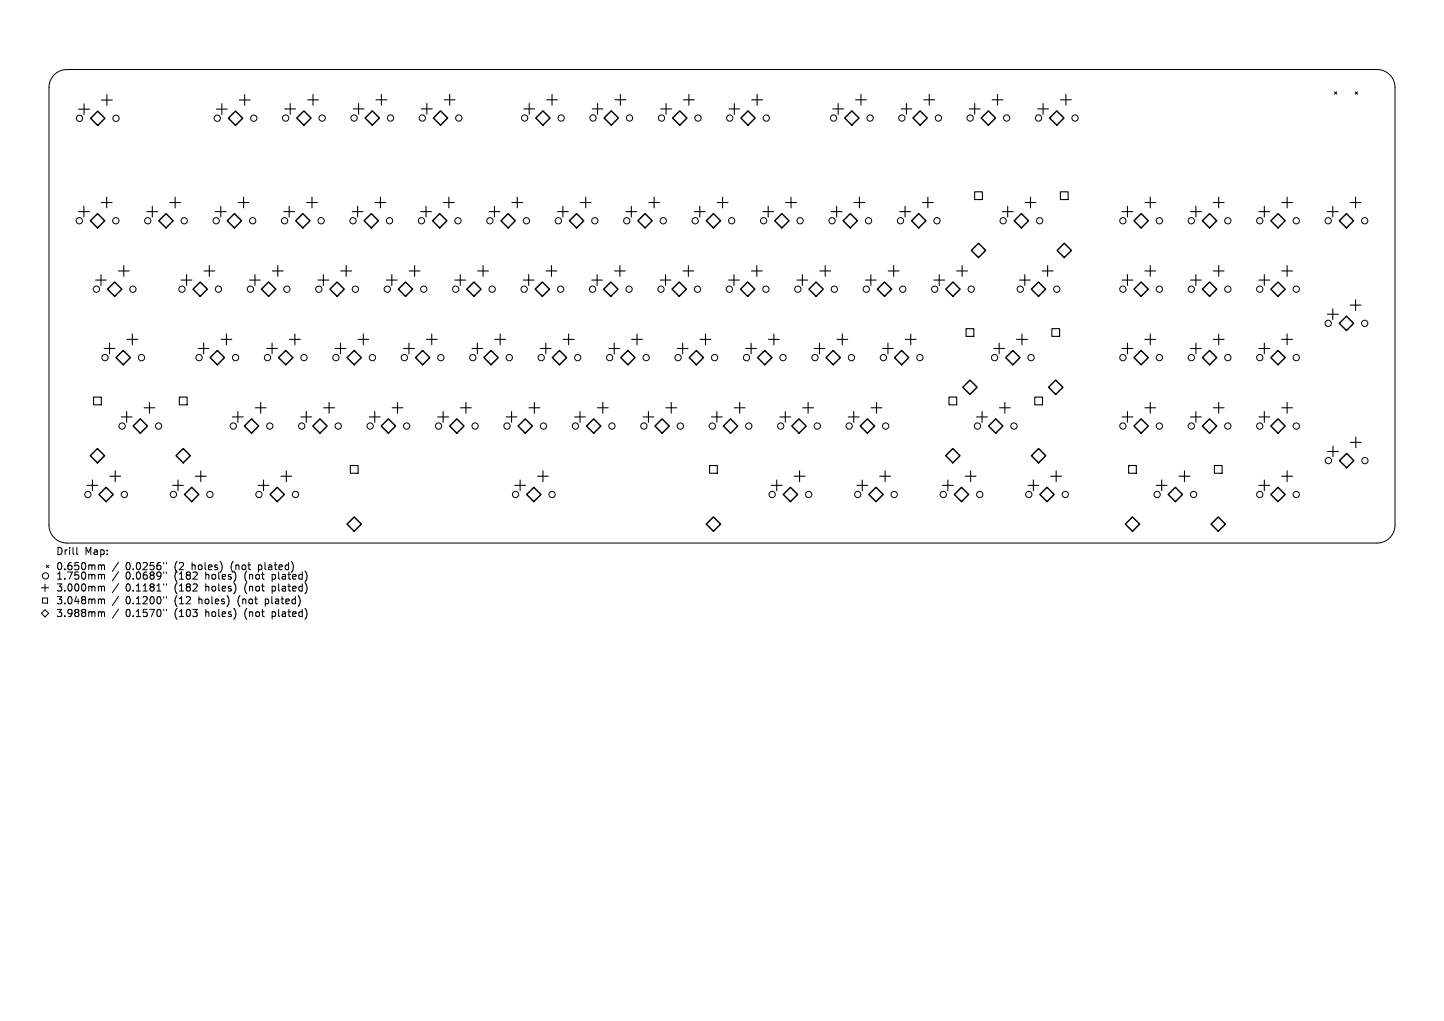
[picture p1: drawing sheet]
<svg xmlns="http://www.w3.org/2000/svg" width="297mm" height="210mm" viewBox="0 0 297 210" stroke-linecap="round" stroke-linejoin="round" font-family="sans-serif">
<defs><g id="words">
<g font-size="2.1">
<text x="11.5" y="114.4">Drill</text>
<text x="11.5" y="117.5">0.650mm</text>
<text x="11.5" y="119.4">1.750mm</text>
<text x="17.4" y="114.4">Map:</text>
<text x="25.8" y="117.5">0.0256&quot;</text>
<text x="25.8" y="119.4">0.0689&quot;</text>
<text x="36" y="117.5">(2</text>
<text x="36" y="119.4">(182</text>
<text x="39.7" y="117.5">holes)</text>
<text x="42.5" y="119.4">holes)</text>
<text x="47.8" y="117.5">(not</text>
<text x="50.6" y="119.4">(not</text>
<text x="53.6" y="117.5">plated)</text>
<text x="56.4" y="119.4">plated)</text>
<text x="11.5" y="121.9">3.000mm</text>
<text x="11.5" y="124.5">3.048mm</text>
<text x="25.8" y="121.9">0.1181&quot;</text>
<text x="25.8" y="124.5">0.1200&quot;</text>
<text x="36" y="121.9">(182</text>
<text x="36" y="124.5">(12</text>
<text x="41.1" y="124.5">holes)</text>
<text x="42.5" y="121.9">holes)</text>
<text x="49.2" y="124.5">(not</text>
<text x="50.6" y="121.9">(not</text>
<text x="55" y="124.5">plated)</text>
<text x="56.4" y="121.9">plated)</text>
<text x="11.5" y="127.1">3.988mm</text>
<text x="25.8" y="127.1">0.1570&quot;</text>
<text x="36" y="127.1">(103</text>
<text x="42.5" y="127.1">holes)</text>
<text x="50.6" y="127.1">(not</text>
<text x="56.4" y="127.1">plated)</text>
</g>
</g></defs>
<g fill="none" stroke="#000" stroke-width=".21">
<path d="M11.2 15.4a3.7 3.7 0 0 1 2.6-1.1h269.4a3.7 3.7 0 0 1 3.7 3.7v90a3.7 3.7 0 0 1-3.7 3.7h-269.4a3.7 3.7 0 0 1-3.7-3.7v-90a3.7 3.7 0 0 1 1.1-2.6zM274.5 18.9l.5 .5M275 18.9l-.5 .5M278.7 18.9l.5 .5M279.2 18.9l-.5 .5M9.5 116.3l.5 .4M10 116.3l-.5 .4M15.8 112.6v1.3l.2 .2M20.4 116.2l.5 .2M20.4 118.1l.5 .3M20.9 116.4l.2-.2 .3 .1 .1 .9M20.9 116.4v.8"/>
<path d="M20.9 118.4v.7M20.9 118.4l.2-.3 .3 .1 .1 .9M24.4 115.6l-1.3 1.9M24.4 117.6l-1.3 1.9M33.7 115.7v.3M33.7 117.7v.2M34.2 115.7v.3M34.2 117.7v.2M8.5 120.9h1.5M8.7 123h1.1v1h-1.1zM9.3 125.4l.7 .7-.7 .8-.8-.8zM9.3 120.2v1.4"/>
<path d="M20.4 120.6l.5 .2M20.4 123.2l.5 .2M20.4 125.8l.5 .2M20.9 120.8v.8M20.9 123.4v.8M20.9 126v.8M20.9 120.8l.2-.2 .3 .1 .1 .9M20.9 123.4l.2-.2 .3 .1 .1 .9M20.9 126l.2-.2 .3 .1 .1 .9M24.4 120l-1.3 1.9M24.4 122.6l-1.3 1.9M24.4 125.3l-1.3 1.9"/>
<path d="M33.7 120.1v.3M33.7 122.7v.3M33.7 125.3v.3M34.2 120.1v.3M34.2 122.7v.3M34.2 125.3v.3"/>
<circle cx="16.4" cy="24.3" r=".65"/>
<circle cx="23.9" cy="24.3" r=".65"/>
<circle cx="44.7" cy="24.3" r=".65"/>
<circle cx="52.2" cy="24.3" r=".65"/>
<circle cx="58.8" cy="24.3" r=".65"/>
<circle cx="66.3" cy="24.3" r=".65"/>
<circle cx="72.8" cy="24.3" r=".65"/>
<circle cx="80.3" cy="24.3" r=".65"/>
<circle cx="86.9" cy="24.3" r=".65"/>
<circle cx="94.4" cy="24.3" r=".65"/>
<circle cx="107.9" cy="24.3" r=".65"/>
<circle cx="115.4" cy="24.3" r=".65"/>
<circle cx="122" cy="24.3" r=".65"/>
<circle cx="129.5" cy="24.3" r=".65"/>
<circle cx="136.1" cy="24.3" r=".65"/>
<circle cx="143.6" cy="24.3" r=".65"/>
<circle cx="150.1" cy="24.3" r=".65"/>
<circle cx="157.6" cy="24.3" r=".65"/>
<circle cx="171.5" cy="24.3" r=".65"/>
<circle cx="179" cy="24.3" r=".65"/>
<circle cx="185.5" cy="24.3" r=".65"/>
<circle cx="193" cy="24.3" r=".65"/>
<circle cx="199.5" cy="24.3" r=".65"/>
<circle cx="207" cy="24.3" r=".65"/>
<circle cx="213.6" cy="24.3" r=".65"/>
<circle cx="221.1" cy="24.3" r=".65"/>
<circle cx="16.3" cy="45.4" r=".65"/>
<circle cx="19.8" cy="59.5" r=".65"/>
<circle cx="23.8" cy="45.4" r=".65"/>
<circle cx="27.3" cy="59.5" r=".65"/>
<circle cx="30.4" cy="45.4" r=".65"/>
<circle cx="37.4" cy="59.5" r=".65"/>
<circle cx="37.9" cy="45.4" r=".65"/>
<circle cx="44.5" cy="45.4" r=".65"/>
<circle cx="44.9" cy="59.5" r=".65"/>
<circle cx="51.5" cy="59.5" r=".65"/>
<circle cx="52" cy="45.4" r=".65"/>
<circle cx="58.5" cy="45.4" r=".65"/>
<circle cx="59" cy="59.5" r=".65"/>
<circle cx="65.6" cy="59.5" r=".65"/>
<circle cx="66" cy="45.4" r=".65"/>
<circle cx="72.6" cy="45.4" r=".65"/>
<circle cx="73.1" cy="59.5" r=".65"/>
<circle cx="79.7" cy="59.5" r=".65"/>
<circle cx="80.1" cy="45.4" r=".65"/>
<circle cx="86.7" cy="45.4" r=".65"/>
<circle cx="87.2" cy="59.5" r=".65"/>
<circle cx="93.7" cy="59.5" r=".65"/>
<circle cx="94.2" cy="45.4" r=".65"/>
<circle cx="100.8" cy="45.4" r=".65"/>
<circle cx="101.2" cy="59.5" r=".65"/>
<circle cx="107.8" cy="59.5" r=".65"/>
<circle cx="108.3" cy="45.4" r=".65"/>
<circle cx="114.8" cy="45.4" r=".65"/>
<circle cx="115.3" cy="59.5" r=".65"/>
<circle cx="121.9" cy="59.5" r=".65"/>
<circle cx="122.3" cy="45.4" r=".65"/>
<circle cx="128.9" cy="45.4" r=".65"/>
<circle cx="129.4" cy="59.5" r=".65"/>
<circle cx="136" cy="59.5" r=".65"/>
<circle cx="136.4" cy="45.4" r=".65"/>
<circle cx="143" cy="45.4" r=".65"/>
<circle cx="143.5" cy="59.5" r=".65"/>
<circle cx="150" cy="59.5" r=".65"/>
<circle cx="150.5" cy="45.4" r=".65"/>
<circle cx="157.1" cy="45.4" r=".65"/>
<circle cx="157.5" cy="59.5" r=".65"/>
<circle cx="164.1" cy="59.5" r=".65"/>
<circle cx="164.6" cy="45.4" r=".65"/>
<circle cx="171.1" cy="45.4" r=".65"/>
<circle cx="171.6" cy="59.5" r=".65"/>
<circle cx="178.2" cy="59.5" r=".65"/>
<circle cx="178.6" cy="45.4" r=".65"/>
<circle cx="185.2" cy="45.4" r=".65"/>
<circle cx="185.7" cy="59.5" r=".65"/>
<circle cx="192.3" cy="59.5" r=".65"/>
<circle cx="192.7" cy="45.4" r=".65"/>
<circle cx="199.8" cy="59.5" r=".65"/>
<circle cx="206.3" cy="45.4" r=".65"/>
<circle cx="209.8" cy="59.5" r=".65"/>
<circle cx="213.8" cy="45.4" r=".65"/>
<circle cx="217.4" cy="59.5" r=".65"/>
<circle cx="231" cy="45.4" r=".65"/>
<circle cx="231" cy="59.5" r=".65"/>
<circle cx="238.5" cy="45.4" r=".65"/>
<circle cx="238.5" cy="59.5" r=".65"/>
<circle cx="245" cy="45.4" r=".65"/>
<circle cx="245" cy="59.5" r=".65"/>
<circle cx="252.5" cy="45.4" r=".65"/>
<circle cx="252.5" cy="59.5" r=".65"/>
<circle cx="259.1" cy="45.4" r=".65"/>
<circle cx="259.1" cy="59.5" r=".65"/>
<circle cx="266.6" cy="45.4" r=".65"/>
<circle cx="266.6" cy="59.5" r=".65"/>
<circle cx="273.2" cy="45.4" r=".65"/>
<circle cx="280.7" cy="45.4" r=".65"/>
<circle cx="21.6" cy="73.6" r=".65"/>
<circle cx="29.1" cy="73.6" r=".65"/>
<circle cx="40.9" cy="73.6" r=".65"/>
<circle cx="48.5" cy="73.6" r=".65"/>
<circle cx="55" cy="73.6" r=".65"/>
<circle cx="62.5" cy="73.6" r=".65"/>
<circle cx="69.1" cy="73.6" r=".65"/>
<circle cx="76.6" cy="73.6" r=".65"/>
<circle cx="83.2" cy="73.6" r=".65"/>
<circle cx="90.7" cy="73.6" r=".65"/>
<circle cx="97.2" cy="73.6" r=".65"/>
<circle cx="104.8" cy="73.6" r=".65"/>
<circle cx="111.3" cy="73.6" r=".65"/>
<circle cx="118.8" cy="73.6" r=".65"/>
<circle cx="125.4" cy="73.6" r=".65"/>
<circle cx="132.9" cy="73.6" r=".65"/>
<circle cx="139.5" cy="73.6" r=".65"/>
<circle cx="147" cy="73.6" r=".65"/>
<circle cx="153.5" cy="73.6" r=".65"/>
<circle cx="161.1" cy="73.6" r=".65"/>
<circle cx="167.6" cy="73.6" r=".65"/>
<circle cx="175.1" cy="73.6" r=".65"/>
<circle cx="181.7" cy="73.6" r=".65"/>
<circle cx="189.2" cy="73.6" r=".65"/>
<circle cx="204.6" cy="73.6" r=".65"/>
<circle cx="212.1" cy="73.6" r=".65"/>
<circle cx="231" cy="73.6" r=".65"/>
<circle cx="238.5" cy="73.6" r=".65"/>
<circle cx="245" cy="73.6" r=".65"/>
<circle cx="252.5" cy="73.6" r=".65"/>
<circle cx="259.1" cy="73.6" r=".65"/>
<circle cx="266.6" cy="73.6" r=".65"/>
<circle cx="273.2" cy="66.5" r=".65"/>
<circle cx="280.7" cy="66.5" r=".65"/>
<circle cx="25.1" cy="87.6" r=".65"/>
<circle cx="32.6" cy="87.6" r=".65"/>
<circle cx="48" cy="87.6" r=".65"/>
<circle cx="55.5" cy="87.6" r=".65"/>
<circle cx="62.1" cy="87.6" r=".65"/>
<circle cx="69.6" cy="87.6" r=".65"/>
<circle cx="76.1" cy="87.6" r=".65"/>
<circle cx="83.6" cy="87.6" r=".65"/>
<circle cx="90.2" cy="87.6" r=".65"/>
<circle cx="97.7" cy="87.6" r=".65"/>
<circle cx="104.3" cy="87.6" r=".65"/>
<circle cx="111.8" cy="87.6" r=".65"/>
<circle cx="118.4" cy="87.6" r=".65"/>
<circle cx="125.9" cy="87.6" r=".65"/>
<circle cx="132.4" cy="87.6" r=".65"/>
<circle cx="139.9" cy="87.6" r=".65"/>
<circle cx="146.5" cy="87.6" r=".65"/>
<circle cx="154" cy="87.6" r=".65"/>
<circle cx="160.6" cy="87.6" r=".65"/>
<circle cx="168.1" cy="87.6" r=".65"/>
<circle cx="174.7" cy="87.6" r=".65"/>
<circle cx="182.2" cy="87.6" r=".65"/>
<circle cx="201" cy="87.6" r=".65"/>
<circle cx="208.6" cy="87.6" r=".65"/>
<circle cx="231" cy="87.6" r=".65"/>
<circle cx="238.5" cy="87.6" r=".65"/>
<circle cx="245" cy="87.6" r=".65"/>
<circle cx="252.5" cy="87.6" r=".65"/>
<circle cx="259.1" cy="87.6" r=".65"/>
<circle cx="266.6" cy="87.6" r=".65"/>
<circle cx="273.2" cy="94.7" r=".65"/>
<circle cx="280.7" cy="94.7" r=".65"/>
<circle cx="9.4" cy="118.5" r=".65"/>
<circle cx="18.1" cy="101.7" r=".65"/>
<circle cx="25.6" cy="101.7" r=".65"/>
<circle cx="35.7" cy="101.7" r=".65"/>
<circle cx="43.2" cy="101.7" r=".65"/>
<circle cx="53.3" cy="101.7" r=".65"/>
<circle cx="60.8" cy="101.7" r=".65"/>
<circle cx="106" cy="101.7" r=".65"/>
<circle cx="113.5" cy="101.7" r=".65"/>
<circle cx="158.8" cy="101.7" r=".65"/>
<circle cx="166.3" cy="101.7" r=".65"/>
<circle cx="176.4" cy="101.7" r=".65"/>
<circle cx="183.9" cy="101.7" r=".65"/>
<circle cx="194" cy="101.7" r=".65"/>
<circle cx="201.5" cy="101.7" r=".65"/>
<circle cx="211.6" cy="101.7" r=".65"/>
<circle cx="219.1" cy="101.7" r=".65"/>
<circle cx="238" cy="101.7" r=".65"/>
<circle cx="245.5" cy="101.7" r=".65"/>
<circle cx="259.1" cy="101.7" r=".65"/>
<circle cx="266.6" cy="101.7" r=".65"/>
</g>
<g fill="none" stroke="#000" stroke-width=".22">
<path d="M22 19.5v2.2M50.3 19.5v2.2M64.4 19.4v2.2M78.4 19.4v2.2M92.5 19.4v2.2M113.5 19.4v2.2M127.6 19.4v2.2M141.7 19.4v2.2M155.7 19.4v2.2M177.1 19.4v2.2M191.1 19.4v2.2M205.2 19.4v2.2"/>
<path d="M219.2 19.4v2.2M16.2 22.5h2.2M17.3 21.4v2.2M20.9 20.6h2.2M44.5 22.4h2.2M45.6 21.3v2.2M49.2 20.6h2.2M58.6 22.4h2.2M59.7 21.3v2.2M63.3 20.5h2.2M72.6 22.4h2.3M73.8 21.3v2.2"/>
<path d="M77.3 20.5h2.3M86.7 22.4h2.2M87.8 21.3v2.2M91.4 20.5h2.2M107.7 22.4h2.3M108.9 21.3v2.2M112.4 20.5h2.3M121.8 22.4h2.2M122.9 21.3v2.2M126.5 20.5h2.2M135.9 22.4h2.2M137 21.3v2.2"/>
<path d="M140.6 20.5h2.2M149.9 22.4h2.2M151 21.3v2.2M154.6 20.5h2.2M171.3 22.4h2.2M172.4 21.3v2.2M176 20.5h2.2M185.3 22.4h2.2M186.4 21.3v2.2M190 20.5h2.2M199.4 22.4h2.2M200.5 21.3v2.2"/>
<path d="M204.1 20.5h2.2M213.4 22.4h2.3M214.5 21.3v2.2M218.1 20.5h2.2M16.1 43.5h2.3M17.3 42.4v2.2M19.7 57.6h2.2M20.8 56.5v2.2M20.8 41.7h2.3M21.9 40.5v2.3M24.4 55.7h2.2M25.5 54.6v2.2"/>
<path d="M30.2 43.5h2.2M31.3 42.4v2.2M34.9 41.7h2.2M36 40.5v2.3M37.3 57.6h2.2M38.4 56.5v2.2M41.9 55.7h2.3M43.1 54.6v2.2M44.3 43.5h2.2M45.4 42.4v2.2M49 41.7h2.2M50.1 40.5v2.3"/>
<path d="M51.3 57.6h2.2M52.4 56.5v2.2M56 55.7h2.2M57.1 54.6v2.2M58.4 43.5h2.2M59.5 42.4v2.2M63.1 41.7h2.2M64.2 40.5v2.3M65.4 57.6h2.2M66.5 56.5v2.2M70.1 55.7h2.2M71.2 54.6v2.2"/>
<path d="M72.4 43.5h2.3M73.6 42.4v2.2M77.1 41.7h2.3M78.2 40.5v2.3M79.5 57.6h2.2M80.6 56.5v2.2M84.2 55.7h2.2M85.3 54.6v2.2M86.5 43.5h2.2M87.6 42.4v2.2M91.2 41.7h2.2M92.3 40.5v2.3"/>
<path d="M93.6 57.6h2.2M94.7 56.5v2.2M98.2 55.7h2.3M99.4 54.6v2.2M100.6 43.5h2.2M101.7 42.4v2.2M105.3 41.7h2.2M106.4 40.5v2.3M107.6 57.6h2.2M108.7 56.5v2.2M112.3 55.7h2.2M113.4 54.6v2.2"/>
<path d="M114.7 43.5h2.2M115.8 42.4v2.2M119.4 41.7h2.2M120.5 40.5v2.3M121.7 57.6h2.2M122.8 56.5v2.2M126.4 55.7h2.2M127.5 54.6v2.2M128.7 43.5h2.3M129.9 42.4v2.2M133.4 41.7h2.3M134.5 40.5v2.3"/>
<path d="M135.8 57.6h2.2M136.9 56.5v2.2M140.5 55.7h2.2M141.6 54.6v2.2M142.8 43.5h2.2M143.9 42.4v2.2M147.5 41.7h2.2M148.6 40.5v2.3M149.9 57.6h2.2M151 56.5v2.2M154.5 55.7h2.3M155.7 54.6v2.2"/>
<path d="M156.9 43.5h2.2M158 42.4v2.2M161.6 41.7h2.2M162.7 40.5v2.3M163.9 57.6h2.2M165 56.5v2.2M168.6 55.7h2.2M169.7 54.6v2.2M171 43.5h2.2M172.1 42.4v2.2M175.7 41.7h2.2M176.8 40.5v2.3"/>
<path d="M178 57.6h2.2M179.1 56.5v2.2M182.7 55.7h2.2M183.8 54.6v2.2M185 43.5h2.3M186.2 42.4v2.2M189.7 41.7h2.3M190.8 40.5v2.3M192.1 57.6h2.2M193.2 56.5v2.2M196.8 55.7h2.2M197.9 54.6v2.2"/>
<path d="M206.2 43.5h2.2M207.3 42.4v2.2M209.7 57.6h2.2M210.8 56.5v2.2M210.8 41.7h2.3M212 40.5v2.3M214.4 55.7h2.2M215.5 54.6v2.2M230.8 43.5h2.2M230.8 57.6h2.2M231.9 42.4v2.2M231.9 56.5v2.2"/>
<path d="M235.5 41.7h2.2M235.5 55.7h2.2M236.6 40.5v2.3M236.6 54.6v2.2M244.9 43.5h2.2M244.9 57.6h2.2M246 42.4v2.2M246 56.5v2.2M249.6 41.7h2.2M249.6 55.7h2.2M250.7 40.5v2.3M250.7 54.6v2.2"/>
<path d="M258.9 43.5h2.3M258.9 57.6h2.3M260 42.4v2.2M260 56.5v2.2M263.6 41.7h2.2M263.6 55.7h2.2M264.7 40.5v2.3M264.7 54.6v2.2M273 43.5h2.2M274.1 42.4v2.2M277.7 41.7h2.2M278.8 40.5v2.3"/>
<path d="M21.4 71.7h2.2M22.5 70.6v2.2M26.1 69.8h2.2M27.2 68.7v2.2M40.8 71.7h2.2M41.9 70.6v2.2M45.5 69.8h2.2M46.6 68.7v2.2M54.8 71.7h2.3M56 70.6v2.2M59.5 69.8h2.3M60.6 68.7v2.2"/>
<path d="M68.9 71.7h2.2M70 70.6v2.2M73.6 69.8h2.2M74.7 68.7v2.2M83 71.7h2.2M84.1 70.6v2.2M87.7 69.8h2.2M88.8 68.7v2.2M97.1 71.7h2.2M98.2 70.6v2.2M101.8 69.8h2.2M102.9 68.7v2.2"/>
<path d="M111.1 71.7h2.3M112.3 70.6v2.2M115.8 69.8h2.3M116.9 68.7v2.2M125.2 71.7h2.2M126.3 70.6v2.2M129.9 69.8h2.2M131 68.7v2.2M139.3 71.7h2.2M140.4 70.6v2.2M144 69.8h2.2M145.1 68.7v2.2"/>
<path d="M153.4 71.7h2.2M154.5 70.6v2.2M158.1 69.8h2.2M159.2 68.7v2.2M167.4 71.7h2.3M168.6 70.6v2.2M172.1 69.8h2.3M173.2 68.7v2.2M181.5 71.7h2.2M182.6 70.6v2.2M186.2 69.8h2.2M187.3 68.7v2.2"/>
<path d="M204.4 71.7h2.2M205.5 70.6v2.2M209.1 69.8h2.2M210.2 68.7v2.2M230.8 71.7h2.2M231.9 70.6v2.2M235.5 69.8h2.2M236.6 68.7v2.2M244.9 71.7h2.2M246 70.6v2.2M249.6 69.8h2.2M250.7 68.7v2.2"/>
<path d="M258.9 71.7h2.3M260 70.6v2.2M263.6 69.8h2.2M264.7 68.7v2.2M273 64.6h2.2M274.1 63.5v2.2M277.7 62.8h2.2M278.8 61.6v2.3M17.9 99.8h2.2M19 98.7v2.2M22.6 98h2.2M23.7 96.8v2.3"/>
<path d="M24.9 85.8h2.3M26 84.6v2.3M29.6 83.9h2.2M30.7 82.8v2.2M35.5 99.8h2.2M36.6 98.7v2.2M40.2 98h2.2M41.3 96.8v2.3M47.8 85.8h2.2M48.9 84.6v2.3M52.5 83.9h2.2M53.1 99.8h2.2"/>
<path d="M53.6 82.8v2.2M54.2 98.7v2.2M57.8 98h2.2M58.9 96.8v2.3M61.9 85.8h2.2M63 84.6v2.3M66.6 83.9h2.2M67.7 82.8v2.2M76 85.8h2.2M77.1 84.6v2.3M80.7 83.9h2.2M81.8 82.8v2.2"/>
<path d="M90 85.8h2.3M91.1 84.6v2.3M94.7 83.9h2.2M95.8 82.8v2.2M104.1 85.8h2.2M105.2 84.6v2.3M105.9 99.8h2.2M107 98.7v2.2M108.8 83.9h2.2M109.9 82.8v2.2M110.6 98h2.2M111.7 96.8v2.3"/>
<path d="M118.2 85.8h2.2M119.3 84.6v2.3M122.9 83.9h2.2M124 82.8v2.2M132.3 85.8h2.2M133.4 84.6v2.3M137 83.9h2.2M138.1 82.8v2.2M146.3 85.8h2.3M147.4 84.6v2.3M151 83.9h2.2M152.1 82.8v2.2"/>
<path d="M158.7 99.8h2.2M159.8 98.7v2.2M160.4 85.8h2.2M161.5 84.6v2.3M163.3 98h2.3M164.5 96.8v2.3M165.1 83.9h2.2M166.2 82.8v2.2M174.5 85.8h2.2M175.6 84.6v2.3M176.2 99.8h2.3M177.4 98.7v2.2"/>
<path d="M179.2 83.9h2.2M180.3 82.8v2.2M180.9 98h2.3M182 96.8v2.3M193.8 99.8h2.3M194.9 98.7v2.2M198.5 98h2.2M199.6 96.8v2.3M200.9 85.8h2.2M202 84.6v2.3M205.6 83.9h2.2M206.7 82.8v2.2"/>
<path d="M211.4 99.8h2.3M212.5 98.7v2.2M216.1 98h2.2M217.2 96.8v2.3M230.8 85.8h2.2M231.9 84.6v2.3M235.5 83.9h2.2M236.6 82.8v2.2M237.8 99.8h2.2M238.9 98.7v2.2M242.5 98h2.2M243.6 96.8v2.3"/>
<path d="M244.9 85.8h2.2M246 84.6v2.3M249.6 83.9h2.2M250.7 82.8v2.2M258.9 99.8h2.3M258.9 85.8h2.3M260 84.6v2.3M260 98.7v2.2M263.6 98h2.2M263.6 83.9h2.2M264.7 82.8v2.2M264.7 96.8v2.3"/>
<path d="M273.1 92.9h2.2M274.2 91.8v2.2M277.7 91h2.3M278.9 89.9v2.2"/>
</g>
<path d="M200.5 39.5h1.6v1.5h-1.6zM218.1 39.5h1.6v1.5h-1.6zM198.7 67.6h1.6v1.6h-1.6zM216.3 67.6h1.6v1.6h-1.6zM19.2 81.7h1.6v1.6h-1.6zM36.9 81.7h1.6v1.6h-1.6zM72.1 95.8h1.5v1.5h-1.5zM145.9 95.8h1.6v1.5h-1.6zM195.2 81.7h1.6v1.6h-1.6zM212.8 81.7h1.6v1.6h-1.6zM232.1 95.8h1.6v1.5h-1.6zM249.8 95.8h1.6v1.5h-1.6z" fill="none" stroke="#000" stroke-width=".23"/>
<g fill="none" stroke="#000" stroke-width=".29">
<path d="M20.1 22.9l1.5 1.4-1.5 1.5-1.5-1.5zM47 24.3l1.4-1.5 1.5 1.5-1.5 1.5zM61 24.3l1.5-1.5 1.5 1.5-1.5 1.5zM76.6 22.8l1.4 1.5-1.4 1.5-1.5-1.5zM90.6 22.8l1.5 1.5-1.5 1.5-1.5-1.5zM111.7 22.8l1.4 1.5-1.4 1.5-1.5-1.5zM124.3 24.3l1.4-1.5 1.5 1.5-1.5 1.4zM138.3 24.3l1.5-1.5 1.5 1.5-1.5 1.5zM152.4 24.3l1.5-1.5 1.4 1.5-1.4 1.5zM175.2 22.8l1.5 1.5-1.5 1.5-1.5-1.5zM187.8 24.3l1.5-1.5 1.4 1.5-1.4 1.5zM201.8 24.3l1.5-1.5 1.5 1.5-1.5 1.5z"/>
<path d="M217.4 22.8l1.4 1.5-1.4 1.5-1.5-1.5zM20.1 43.9l1.4 1.5-1.4 1.5-1.5-1.5zM23.6 58l1.5 1.5-1.5 1.5-1.5-1.5zM32.7 45.4l1.4-1.5 1.5 1.5-1.5 1.5zM39.7 59.5l1.5-1.5 1.5 1.5-1.5 1.5zM48.2 43.9l1.5 1.5-1.5 1.5-1.5-1.5zM53.8 59.5l1.5-1.5 1.4 1.5-1.4 1.5zM62.3 43.9l1.5 1.5-1.5 1.5-1.5-1.5zM67.9 59.5l1.4-1.5 1.5 1.5-1.5 1.5zM76.4 43.9l1.4 1.5-1.4 1.5-1.5-1.5zM81.9 59.5l1.5-1.5 1.5 1.5-1.5 1.5zM89 45.4l1.4-1.5 1.5 1.5-1.5 1.5z"/>
<path d="M96 59.5l1.5-1.5 1.5 1.5-1.5 1.5zM104.5 43.9l1.5 1.5-1.5 1.5-1.5-1.5zM110.1 59.5l1.5-1.5 1.4 1.5-1.4 1.5zM117.1 45.4l1.5-1.5 1.5 1.5-1.5 1.5zM124.2 59.5l1.4-1.5 1.5 1.5-1.5 1.5zM131.2 45.4l1.5-1.5 1.4 1.5-1.4 1.5zM138.2 59.5l1.5-1.5 1.5 1.5-1.5 1.5zM145.3 45.4l1.4-1.5 1.5 1.5-1.5 1.5zM152.3 59.5l1.5-1.5 1.5 1.5-1.5 1.5zM160.8 43.9l1.5 1.5-1.5 1.5-1.5-1.5zM167.9 58l1.4 1.5-1.4 1.5-1.5-1.5zM173.4 45.4l1.5-1.5 1.5 1.5-1.5 1.5z"/>
<path d="M180.5 59.5l1.4-1.5 1.5 1.5-1.5 1.5zM189 43.9l1.4 1.5-1.4 1.5-1.5-1.5zM194.5 59.5l1.5-1.5 1.5 1.5-1.5 1.5zM199.8 51.5l1.5-1.5 1.4 1.5-1.4 1.5zM210.1 43.9l1.5 1.5-1.5 1.5-1.5-1.5zM212.1 59.5l1.5-1.5 1.5 1.5-1.5 1.5zM218.9 50l1.5 1.5-1.5 1.5-1.5-1.5zM233.2 45.4l1.5-1.5 1.5 1.5-1.5 1.5zM233.2 59.5l1.5-1.5 1.5 1.5-1.5 1.5zM247.3 45.4l1.5-1.5 1.5 1.5-1.5 1.5zM247.3 59.5l1.5-1.5 1.5 1.5-1.5 1.5zM261.4 59.5l1.5-1.5 1.4 1.5-1.4 1.5z"/>
<path d="M262.9 43.9l1.4 1.5-1.4 1.5-1.5-1.5zM275.5 45.4l1.4-1.5 1.5 1.5-1.5 1.5zM25.3 72.1l1.5 1.5-1.5 1.4-1.4-1.4zM44.7 72.1l1.5 1.5-1.5 1.4-1.5-1.4zM57.3 73.6l1.5-1.5 1.4 1.5-1.4 1.4zM71.4 73.6l1.4-1.5 1.5 1.5-1.5 1.4zM85.4 73.6l1.5-1.5 1.5 1.5-1.5 1.4zM101 72.1l1.5 1.5-1.5 1.4-1.5-1.4zM115.1 72.1l1.4 1.5-1.4 1.4-1.5-1.4zM129.1 72.1l1.5 1.5-1.5 1.4-1.4-1.4zM143.2 72.1l1.5 1.5-1.5 1.4-1.5-1.4zM157.3 72.1l1.5 1.5-1.5 1.4-1.5-1.4z"/>
<path d="M169.9 73.6l1.5-1.5 1.4 1.5-1.4 1.4zM184 73.6l1.4-1.5 1.5 1.5-1.5 1.4zM198 79.7l1.5-1.5 1.5 1.5-1.5 1.4zM208.3 72.1l1.5 1.5-1.5 1.4-1.5-1.4zM215.7 79.7l1.4-1.5 1.5 1.5-1.5 1.4zM233.2 73.6l1.5-1.5 1.5 1.5-1.5 1.4zM247.3 73.6l1.5-1.5 1.5 1.5-1.5 1.4zM262.9 72.1l1.4 1.5-1.4 1.4-1.5-1.4zM275.5 66.5l1.4-1.5 1.5 1.5-1.5 1.5zM20 92.3l1.5 1.4-1.5 1.5-1.4-1.5zM27.4 87.6l1.5-1.4 1.4 1.4-1.4 1.5zM36.2 93.7l1.5-1.4 1.5 1.4-1.5 1.5z"/>
<path d="M50.3 87.6l1.4-1.4 1.5 1.4-1.5 1.5zM65.8 86.2l1.5 1.4-1.5 1.5-1.5-1.5zM78.4 87.6l1.5-1.4 1.5 1.4-1.5 1.5zM92.5 87.6l1.5-1.4 1.4 1.4-1.4 1.5zM106.6 87.6l1.4-1.4 1.5 1.4-1.5 1.5zM120.6 87.6l1.5-1.4 1.5 1.4-1.5 1.5zM134.7 87.6l1.5-1.4 1.5 1.4-1.5 1.5zM148.8 87.6l1.5-1.4 1.4 1.4-1.4 1.5zM162.9 87.6l1.4-1.4 1.5 1.4-1.5 1.5zM176.9 87.6l1.5-1.4 1.5 1.4-1.5 1.5zM194.5 93.7l1.5-1.4 1.5 1.4-1.5 1.5zM204.8 86.2l1.5 1.4-1.5 1.5-1.5-1.5z"/>
<path d="M212.1 93.7l1.5-1.4 1.5 1.4-1.5 1.5zM233.2 87.6l1.5-1.4 1.5 1.4-1.5 1.5zM247.3 87.6l1.5-1.4 1.5 1.4-1.5 1.5zM262.9 86.2l1.4 1.4-1.4 1.5-1.5-1.5zM277 93.3l1.5 1.4-1.5 1.5-1.5-1.5zM21.8 100.2l1.5 1.5-1.5 1.5-1.4-1.5zM37.9 101.7l1.5-1.5 1.5 1.5-1.5 1.5zM55.5 101.7l1.5-1.5 1.5 1.5-1.5 1.5zM71.4 107.8l1.5-1.5 1.4 1.5-1.4 1.5zM108.3 101.7l1.5-1.5 1.5 1.5-1.5 1.5zM145.3 107.8l1.4-1.5 1.5 1.5-1.5 1.5zM161.1 101.7l1.5-1.5 1.4 1.5-1.4 1.5z"/>
<path d="M180.2 100.2l1.4 1.5-1.4 1.5-1.5-1.5zM196.3 101.7l1.5-1.5 1.4 1.5-1.4 1.5zM213.9 101.7l1.5-1.5 1.4 1.5-1.4 1.5zM231.5 107.8l1.4-1.5 1.5 1.5-1.5 1.5zM241.7 100.2l1.5 1.5-1.5 1.5-1.4-1.5zM249.1 107.8l1.5-1.5 1.4 1.5-1.4 1.5zM262.9 100.2l1.4 1.5-1.4 1.5-1.5-1.5z"/>
</g>
<use href="#words"/>
</svg>
